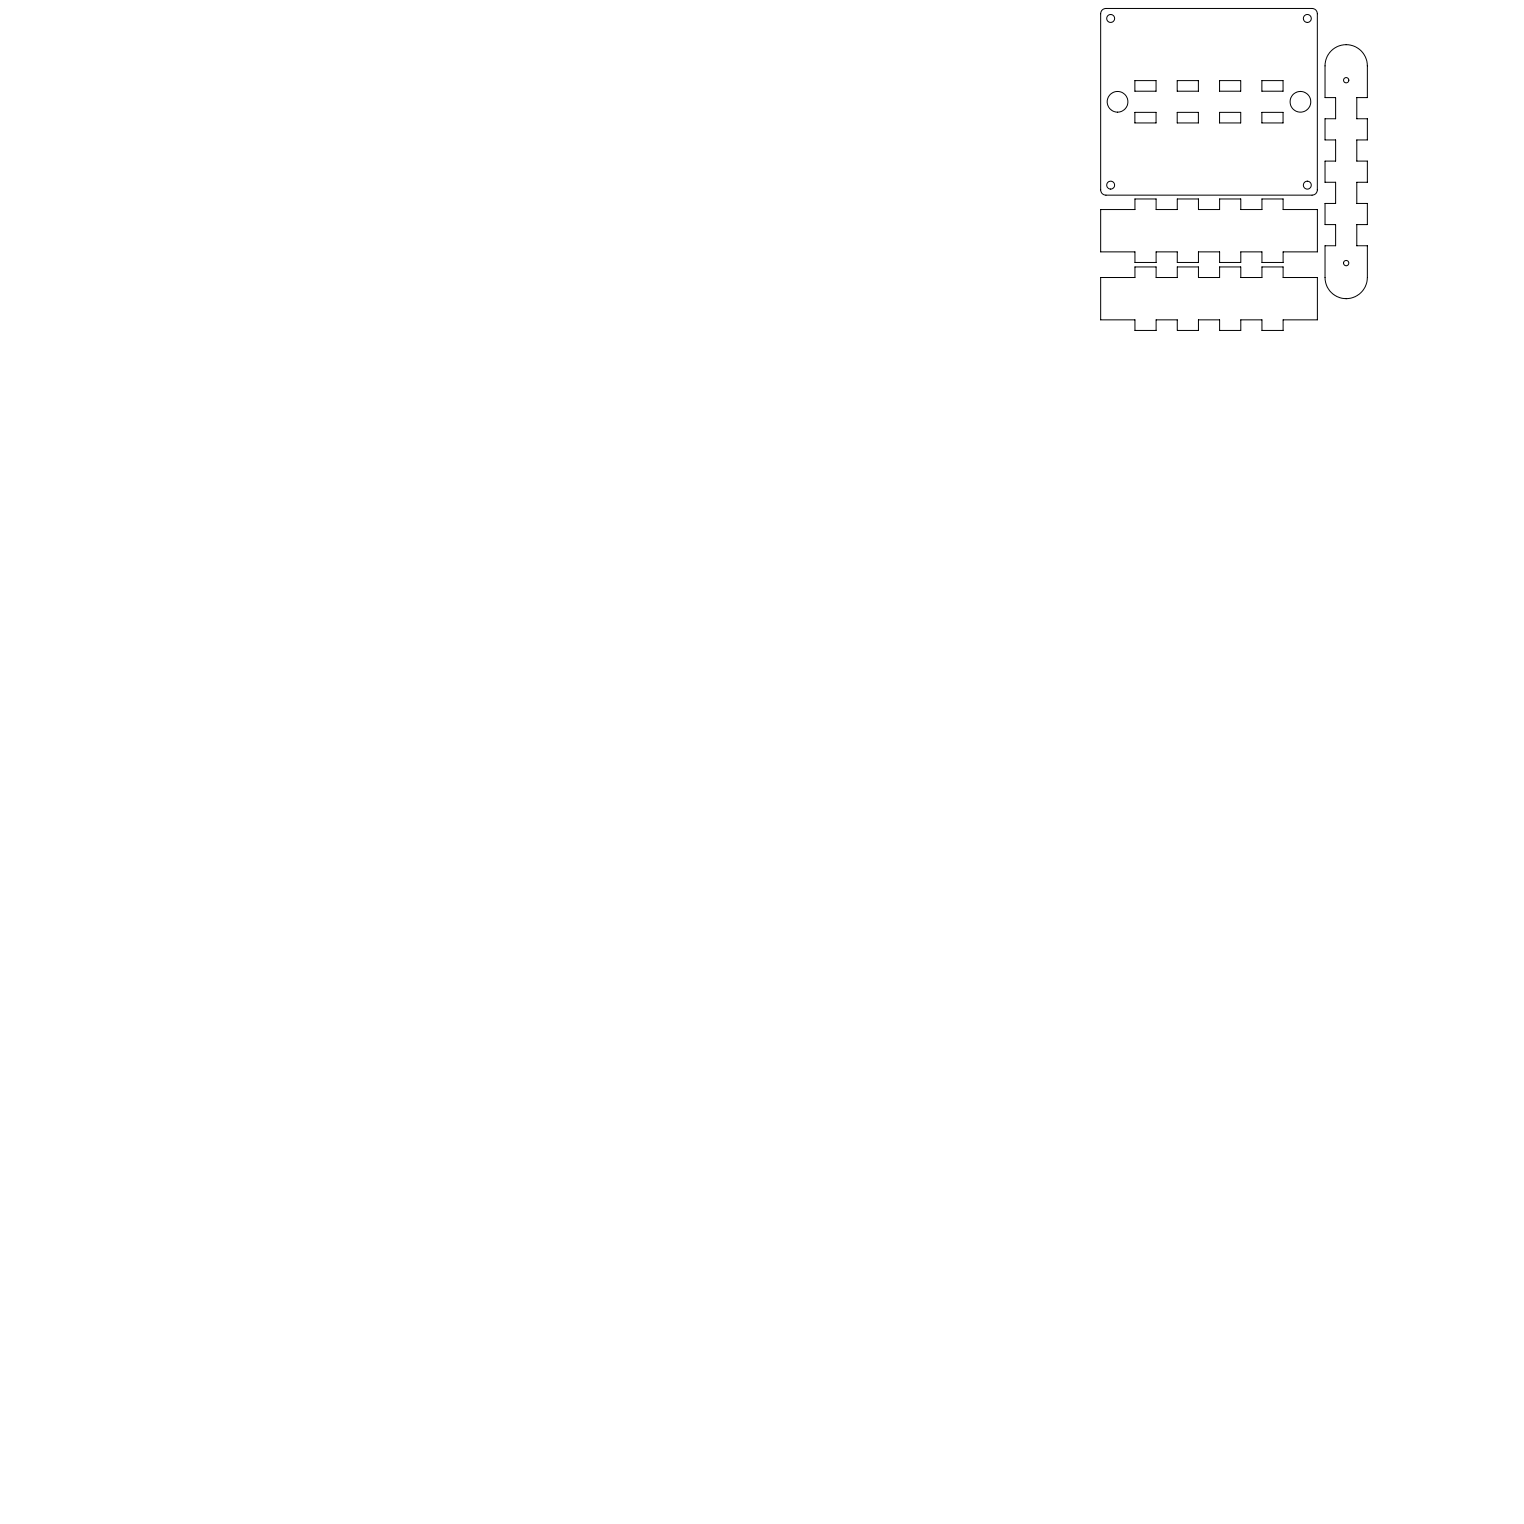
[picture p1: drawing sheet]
<svg xmlns="http://www.w3.org/2000/svg" width="457mm" height="457mm" viewBox="0 0 457 457" stroke-linecap="round" stroke-linejoin="round" font-family="sans-serif">
<!-- layer: Layer 1 -->
<g fill="none" stroke="#000" stroke-width=".3">
<path d="M330.7 3l1.1-.5h61.8a1.57 1.57 0 0 1 1.6 1.6v52.9a1.57 1.57 0 0 1-1.6 1.5h-61.8a1.57 1.57 0 0 1-1.6-1.5v-52.9zM399.4 15.3a6.4 6.4 0 0 1 6.9-1.4 6.4 6.4 0 0 1 3.9 5.9v9.5h-3.2v6.3h3.2v6.4h-3.2v6.3h3.2v6.4h-3.2v6.3h3.2v6.4h-3.2v6.3h3.2v9.6a6.3 6.3 0 0 1-6.3 6.3 6.3 6.3 0 0 1-6.4-6.3v-9.6h3.2v-6.3h-3.2v-6.4h3.2v-6.3h-3.2v-6.4h3.2v-6.3h-3.2v-6.4h3.2v-6.3h-3.2v-10.3l.6-2zM340.5 24.2h6.3v3.2h-6.3zM340.5 33.7h6.3v3.2h-6.3zM353.2 24.2h6.3v3.2h-6.3zM353.2 33.7h6.3v3.2h-6.3zM365.9 24.2h6.3v3.2h-6.3zM365.9 33.7h6.3v3.2h-6.3zM378.6 24.2h6.3v3.2h-6.3zM378.6 33.7h6.3v3.2h-6.3zM330.2 62.9h10.3v-3.2h6.3v3.2h6.4v-3.2h6.3v3.2h6.4v-3.2h6.3v3.2h6.4v-3.2h6.3v3.2h10.3v12.7h-10.3v3.1h-6.3v-3.1h-6.4v3.1h-6.3v-3.1h-6.4v3.1h-6.3v-3.1h-6.4v3.1h-6.3v-3.1h-10.3zM330.2 83.3h10.3v-3.2h6.3v3.2h6.4v-3.2h6.3v3.2h6.4v-3.2h6.3v3.2h6.4v-3.2h6.3v3.2h10.3v12.7h-10.3v3.1h-6.3v-3.1h-6.4v3.1h-6.3v-3.1h-6.4v3.1h-6.3v-3.1h-6.4v3.1h-6.3v-3.1h-10.3z"/>
<circle cx="333.2" cy="5.5" r="1.19"/>
<circle cx="392.2" cy="5.5" r="1.19"/>
<circle cx="335.3" cy="30.6" r="3.1"/>
<circle cx="390.1" cy="30.5" r="3.1"/>
<circle cx="403.9" cy="24.1" r=".8"/>
<circle cx="333.2" cy="55.5" r="1.19"/>
<circle cx="392.2" cy="55.5" r="1.19"/>
<circle cx="403.9" cy="78.9" r=".79"/>
</g>
</svg>
